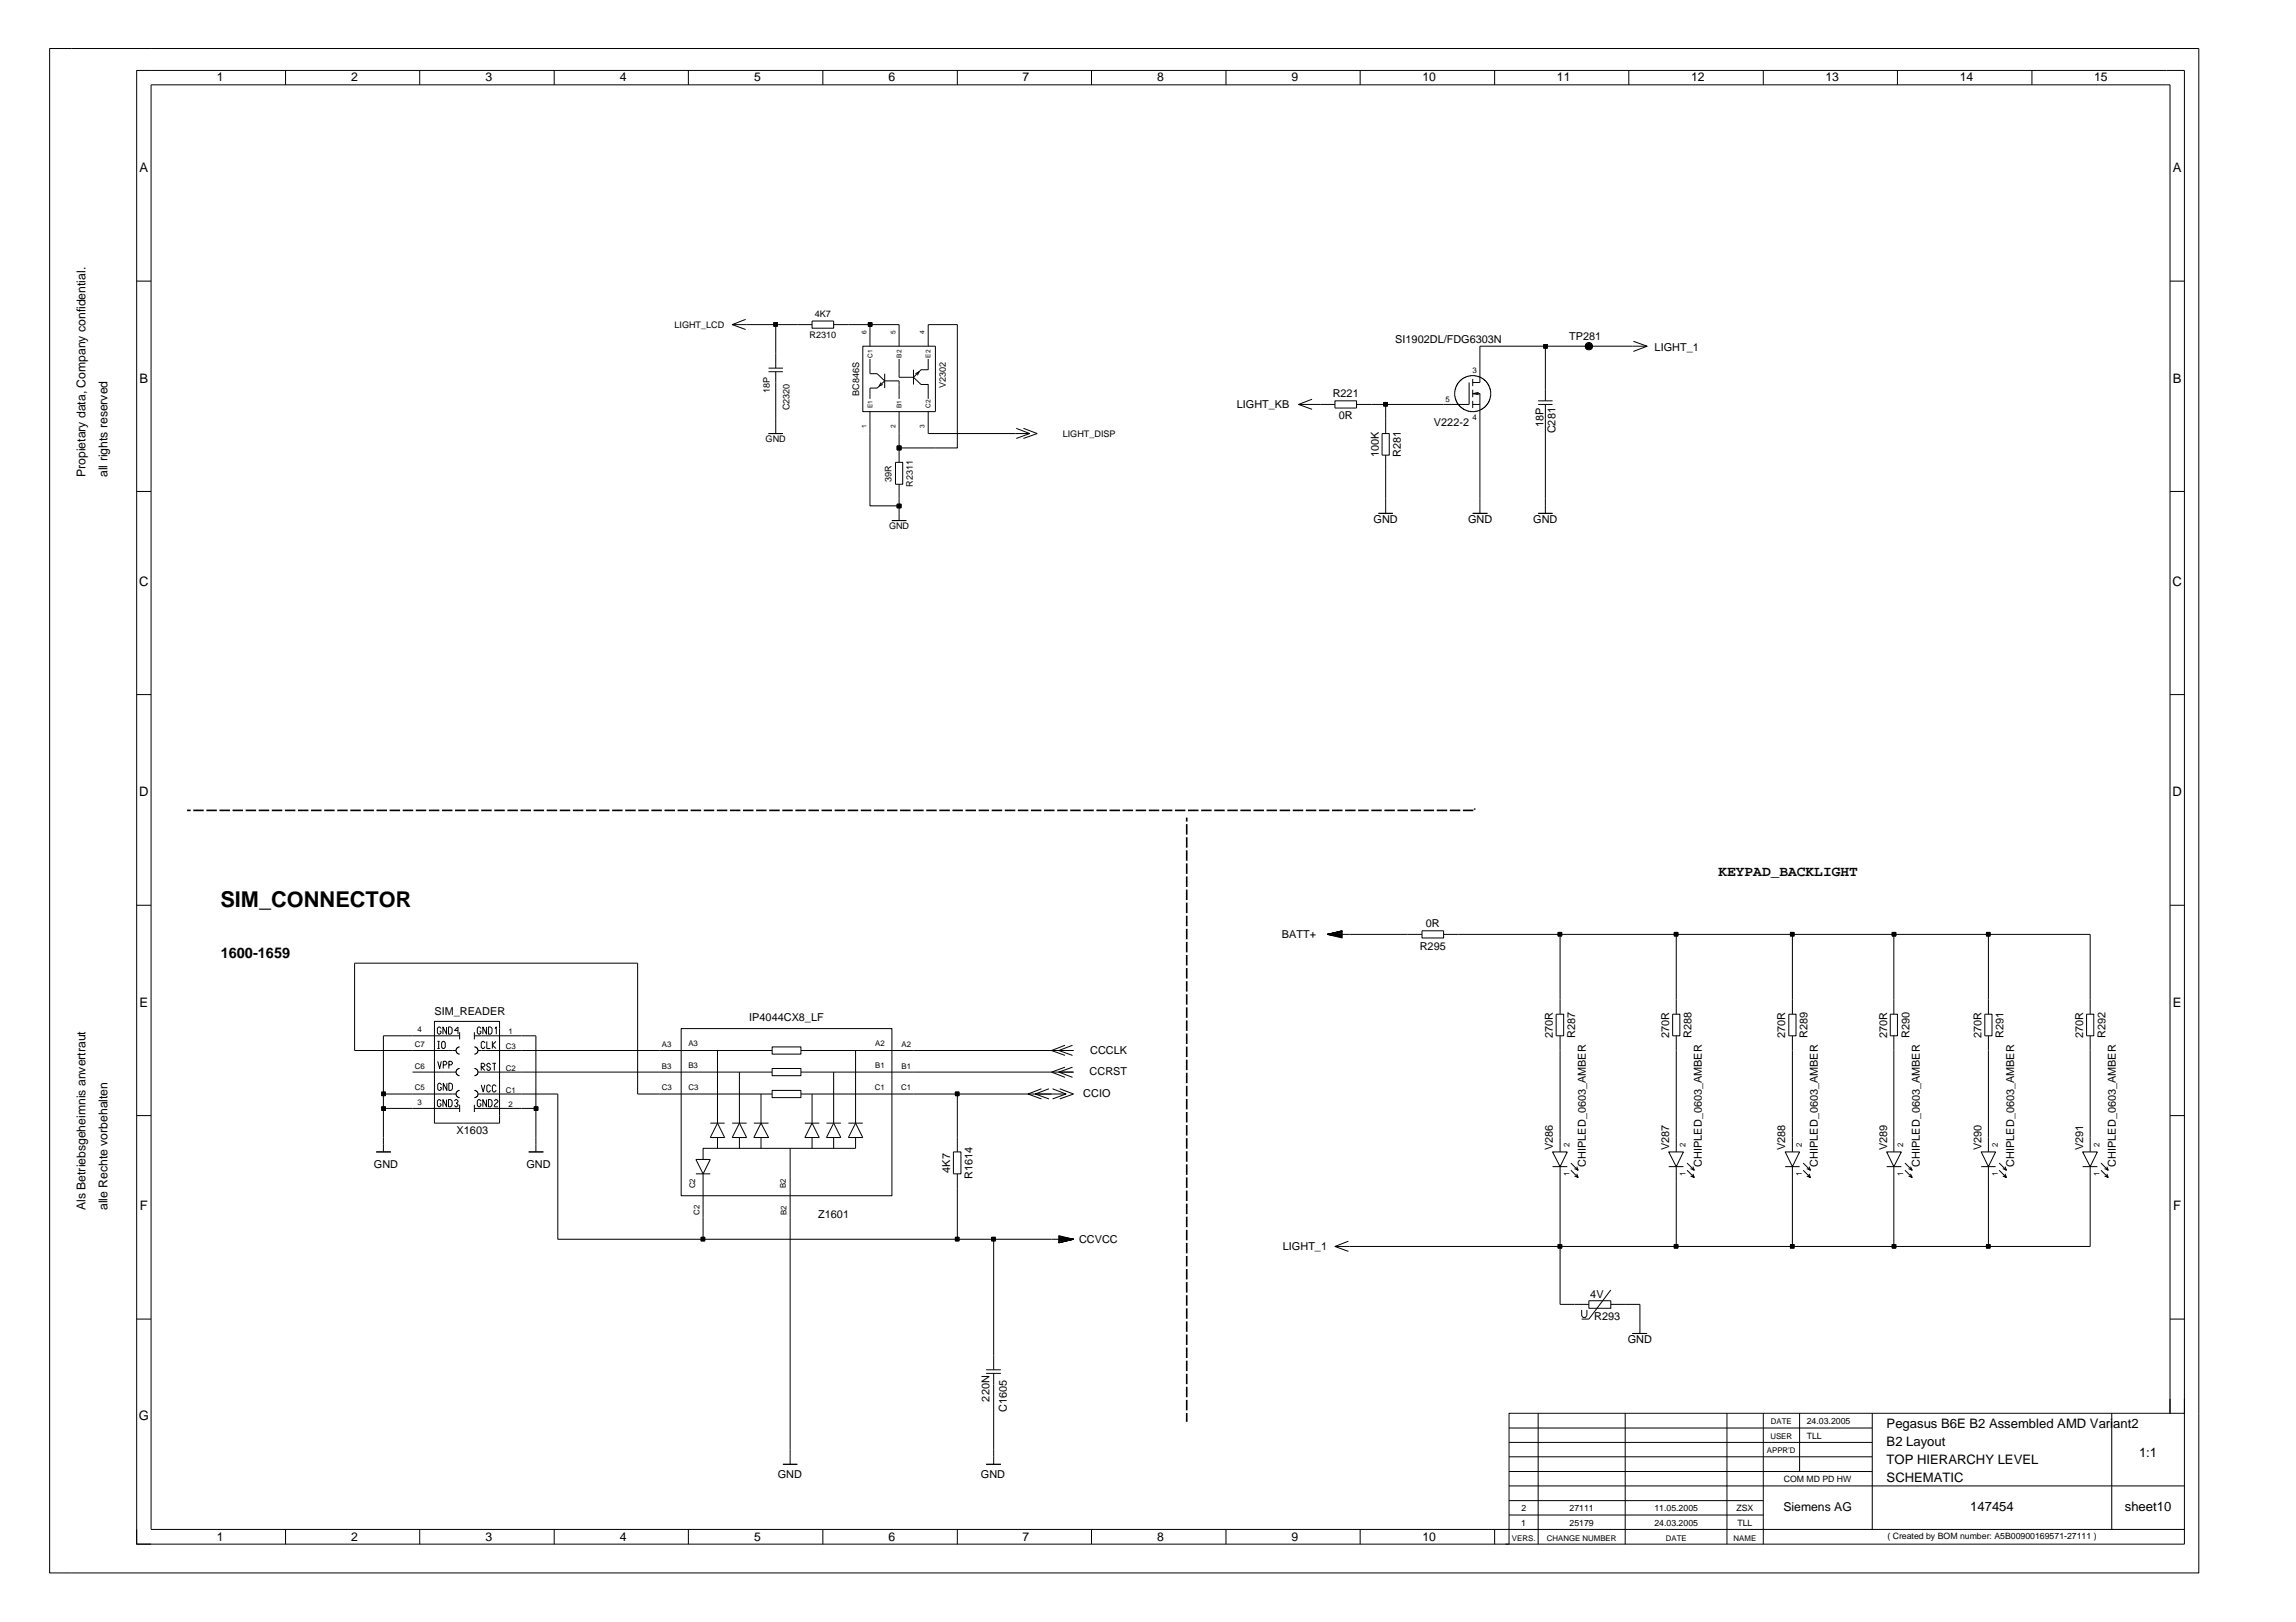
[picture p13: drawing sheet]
<svg xmlns="http://www.w3.org/2000/svg" width="594mm" height="420mm" viewBox="0 0 594 420" stroke-linecap="round" stroke-linejoin="round" font-family="sans-serif">
<defs><g id="words">
<text font-size="5.6" x="57" y="234.7">SIM_CONNECTOR</text>
<g font-size="3.8">
<text x="444.6" y="226.8">KEYPAD_BACKLIGHT</text>
<text x="57.1" y="247.8">1600-1659</text>
</g>
<g font-size="3.4">
<text x="36.1" y="44.6">A</text>
<text x="562.2" y="44.6">A</text>
<text x="36.1" y="99">B</text>
<text x="562.2" y="99">B</text>
<text x="36" y="151.7">C</text>
<text x="562.1" y="151.7">C</text>
<text x="36" y="206.1">D</text>
<text x="562.1" y="206.1">D</text>
<text x="36.1" y="260.6">E</text>
<text x="562.2" y="260.6">E</text>
<text x="36.2" y="313.2">F</text>
<text x="562.3" y="313.2">F</text>
<text x="35.9" y="367.7">G</text>
<text x="488.2" y="369.6">Pegasus B6E B2 Assembled AMD Variant2</text>
<text x="488.2" y="374.3">B2 Layout</text>
<text x="553.5" y="377">1:1</text>
<text x="488.2" y="383.7">SCHEMATIC</text>
<text x="488.2" y="379">TOP HIERARCHY LEVEL</text>
<text x="509.8" y="391.2">147454</text>
<text x="549.8" y="391.2">sheet10</text>
</g>
<g font-size="3.2">
<text x="56.1" y="21">1</text>
<text x="90.9" y="21">2</text>
<text x="125.6" y="21">3</text>
<text x="160.4" y="21">4</text>
<text x="195.1" y="21">5</text>
<text x="229.9" y="21">6</text>
<text x="264.6" y="21">7</text>
<text x="299.4" y="21">8</text>
<text x="334.2" y="21">9</text>
<text x="368" y="21">10</text>
<text x="402.8" y="21">11</text>
<text x="437.6" y="21">12</text>
<text x="472.4" y="21">13</text>
<text x="507.1" y="21">14</text>
<text x="541.9" y="21">15</text>
<text x="22.2" y="123.5" transform="rotate(-90 22.2 123.5)">Propietary data, Company confidential.</text>
<text x="27.8" y="123.5" transform="rotate(-90 27.8 123.5)">all rights reserved</text>
<text x="22.2" y="313.2" transform="rotate(-90 22.2 313.2)">Als Betriebsgeheimnis anvertraut</text>
<text x="27.8" y="313.2" transform="rotate(-90 27.8 313.2)">alle Rechte vorbehalten</text>
<text x="461.4" y="391.2">Siemens AG</text>
<text x="56.1" y="398.7">1</text>
<text x="90.9" y="398.7">2</text>
<text x="125.6" y="398.7">3</text>
<text x="160.4" y="398.7">4</text>
<text x="195.1" y="398.7">5</text>
<text x="229.9" y="398.7">6</text>
<text x="264.6" y="398.7">7</text>
<text x="299.4" y="398.7">8</text>
<text x="334.2" y="398.7">9</text>
<text x="368" y="398.7">10</text>
</g>
<g font-size="2.8">
<text x="361" y="88.9">SI1902DL/FDG6303N</text>
<text x="406" y="88">TP281</text>
<text x="428.1" y="90.7">LIGHT_1</text>
<text x="320" y="105.6">LIGHT_KB</text>
<text x="344.8" y="102.8">R221</text>
<text x="346.4" y="108.5">0R</text>
<text x="371" y="110.4">V222-2</text>
<text x="399.3" y="110.5" transform="rotate(-90 399.3 110.5)">18P</text>
<text x="402.5" y="112.2" transform="rotate(-90 402.5 112.2)">C281</text>
<text x="356.8" y="118.3" transform="rotate(-90 356.8 118.3)">100K</text>
<text x="362.5" y="118.4" transform="rotate(-90 362.5 118.4)">R281</text>
<text x="355.4" y="135.3">GND</text>
<text x="379.9" y="135.3">GND</text>
<text x="396.7" y="135.3">GND</text>
<text x="368.9" y="240">0R</text>
<text x="331.7" y="242.8">BATT+</text>
<text x="367.4" y="245.8">R295</text>
<text x="112.4" y="262.7">SIM_READER</text>
<text x="193.9" y="264.4">IP4044CX8_LF</text>
<text x="401.8" y="268.7" transform="rotate(-90 401.8 268.7)">270R</text>
<text x="407.6" y="268.7" transform="rotate(-90 407.6 268.7)">R287</text>
<text x="431.9" y="268.7" transform="rotate(-90 431.9 268.7)">270R</text>
<text x="437.6" y="268.7" transform="rotate(-90 437.6 268.7)">R288</text>
<text x="461.9" y="268.7" transform="rotate(-90 461.9 268.7)">270R</text>
<text x="467.7" y="268.7" transform="rotate(-90 467.7 268.7)">R289</text>
<text x="488.3" y="268.7" transform="rotate(-90 488.3 268.7)">270R</text>
<text x="494" y="268.7" transform="rotate(-90 494 268.7)">R290</text>
<text x="512.7" y="268.7" transform="rotate(-90 512.7 268.7)">270R</text>
<text x="518.4" y="268.7" transform="rotate(-90 518.4 268.7)">R291</text>
<text x="539" y="268.7" transform="rotate(-90 539 268.7)">270R</text>
<text x="544.8" y="268.7" transform="rotate(-90 544.8 268.7)">R292</text>
<text x="282.1" y="272.7">CCCLK</text>
<text x="281.9" y="278.3">CCRST</text>
<text x="280.3" y="284">CCIO</text>
<text x="118.2" y="293.5">X1603</text>
<text x="401.8" y="297.7" transform="rotate(-90 401.8 297.7)">V286</text>
<text x="431.9" y="297.7" transform="rotate(-90 431.9 297.7)">V287</text>
<text x="461.9" y="297.7" transform="rotate(-90 461.9 297.7)">V288</text>
<text x="488.3" y="297.7" transform="rotate(-90 488.3 297.7)">V289</text>
<text x="512.7" y="297.7" transform="rotate(-90 512.7 297.7)">V290</text>
<text x="539" y="297.7" transform="rotate(-90 539 297.7)">V291</text>
<text x="96.7" y="302.3">GND</text>
<text x="136.2" y="302.3">GND</text>
<text x="245.9" y="303.5" transform="rotate(-90 245.9 303.5)">4K7</text>
<text x="251.6" y="305.2" transform="rotate(-90 251.6 305.2)">R1614</text>
<text x="410.3" y="302" transform="rotate(-90 410.3 302)">CHIPLED_0603_AMBER</text>
<text x="440.3" y="302" transform="rotate(-90 440.3 302)">CHIPLED_0603_AMBER</text>
<text x="470.4" y="302" transform="rotate(-90 470.4 302)">CHIPLED_0603_AMBER</text>
<text x="496.7" y="302" transform="rotate(-90 496.7 302)">CHIPLED_0603_AMBER</text>
<text x="521.1" y="302" transform="rotate(-90 521.1 302)">CHIPLED_0603_AMBER</text>
<text x="547.4" y="302" transform="rotate(-90 547.4 302)">CHIPLED_0603_AMBER</text>
<text x="211.7" y="315.3">Z1601</text>
<text x="279.2" y="321.8">CCVCC</text>
<text x="331.9" y="323.6">LIGHT_1</text>
<text x="411.5" y="335.8">4V</text>
<text x="412.5" y="341.6">R293</text>
<text x="421.2" y="347.7">GND</text>
<text x="256" y="362.7" transform="rotate(-90 256 362.7)">220N</text>
<text x="260.5" y="365.4" transform="rotate(-90 260.5 365.4)">C1605</text>
<text x="201.2" y="382.6">GND</text>
<text x="253.8" y="382.6">GND</text>
</g>
<g font-size="2.3">
<text x="210.8" y="82">4K7</text>
<text x="174.5" y="84.8">LIGHT_LCD</text>
<text x="209.4" y="87.6">R2310</text>
<text x="199.2" y="101.8" transform="rotate(-90 199.2 101.8)">18P</text>
<text x="244.7" y="100.5" transform="rotate(-90 244.7 100.5)">V2302</text>
<text x="204.3" y="106.2" transform="rotate(-90 204.3 106.2)">C2320</text>
<text x="222.3" y="102.4" transform="rotate(-90 222.3 102.4)">BC846S</text>
<text x="275" y="113.1">LIGHT_DISP</text>
<text x="198.1" y="114.3">GND</text>
<text x="230.7" y="124.7" transform="rotate(-90 230.7 124.7)">39R</text>
<text x="236.2" y="126" transform="rotate(-90 236.2 126)">R2311</text>
<text x="230" y="136.9">GND</text>
<text x="467.5" y="368.7">24.03.2005</text>
<text x="467.5" y="372.4">TLL</text>
<text x="461.5" y="383.7">COM MD PD HW</text>
<text x="393.6" y="394.9">1</text>
<text x="393.6" y="391.2">2</text>
<text x="406.1" y="391.2">27111</text>
<text x="406.1" y="394.9">25179</text>
<text x="428.1" y="394.9">24.03.2005</text>
<text x="428.1" y="391.2">11.05.2005</text>
<text x="449.3" y="391.2">ZSX</text>
<text x="449.6" y="394.9">TLL</text>
<text x="488.4" y="398.2">( Created by BOM number: A5B00900169571-27111 )</text>
</g>
<g font-size="2">
<text x="381" y="96.4">3</text>
<text x="374" y="104">5</text>
<text x="381" y="108.7">4</text>
<text x="108" y="267.2">4</text>
<text x="131.6" y="267.7">1</text>
<text x="107.3" y="271">C7</text>
<text x="130.8" y="271.5">C3</text>
<text x="171.3" y="271">A3</text>
<text x="178.1" y="270.8">A3</text>
<text x="226.4" y="270.8">A2</text>
<text x="233.3" y="271">A2</text>
<text x="107.3" y="276.5">C6</text>
<text x="130.8" y="277.1">C2</text>
<text x="171.3" y="276.5">B3</text>
<text x="178.1" y="276.4">B3</text>
<text x="226.4" y="276.4">B1</text>
<text x="233.3" y="276.5">B1</text>
<text x="107.3" y="282.2">C5</text>
<text x="108" y="285.9">3</text>
<text x="130.8" y="282.8">C1</text>
<text x="131.6" y="286.5">2</text>
<text x="171.2" y="282.2">C3</text>
<text x="178.1" y="282">C3</text>
<text x="226.3" y="282">C1</text>
<text x="233.2" y="282.2">C1</text>
<text x="406.1" y="296.8" transform="rotate(-90 406.1 296.8)">2</text>
<text x="436.1" y="296.8" transform="rotate(-90 436.1 296.8)">2</text>
<text x="466.2" y="296.8" transform="rotate(-90 466.2 296.8)">2</text>
<text x="492.4" y="296.8" transform="rotate(-90 492.4 296.8)">2</text>
<text x="516.9" y="296.8" transform="rotate(-90 516.9 296.8)">2</text>
<text x="543.2" y="296.8" transform="rotate(-90 543.2 296.8)">2</text>
<text x="406.1" y="304.4" transform="rotate(-90 406.1 304.4)">1</text>
<text x="436.1" y="304.4" transform="rotate(-90 436.1 304.4)">1</text>
<text x="466.2" y="304.4" transform="rotate(-90 466.2 304.4)">1</text>
<text x="492.4" y="304.4" transform="rotate(-90 492.4 304.4)">1</text>
<text x="516.9" y="304.4" transform="rotate(-90 516.9 304.4)">1</text>
<text x="543.2" y="304.4" transform="rotate(-90 543.2 304.4)">1</text>
<text x="179.9" y="307.5" transform="rotate(-90 179.9 307.5)">C2</text>
<text x="203.3" y="307.5" transform="rotate(-90 203.3 307.5)">B2</text>
<text x="181" y="314.5" transform="rotate(-90 181 314.5)">C2</text>
<text x="203.5" y="314.5" transform="rotate(-90 203.5 314.5)">B2</text>
<text x="458.2" y="368.7">DATE</text>
<text x="457.2" y="376.1">APPR’D</text>
<text x="458.1" y="372.4">USER</text>
<text x="391.2" y="398.7">VERS.</text>
<text x="400.2" y="398.7">CHANGE NUMBER</text>
<text x="431" y="398.7">DATE</text>
<text x="448.6" y="398.7">NAME</text>
</g>
<g font-size="1.7">
<text x="224.2" y="86.4" transform="rotate(-90 224.2 86.4)">6</text>
<text x="231.7" y="86.4" transform="rotate(-90 231.7 86.4)">5</text>
<text x="239.2" y="86.4" transform="rotate(-90 239.2 86.4)">4</text>
<text x="225.7" y="92.7" transform="rotate(-90 225.7 92.7)">C1</text>
<text x="233.3" y="92.6" transform="rotate(-90 233.3 92.6)">B2</text>
<text x="240.8" y="92.6" transform="rotate(-90 240.8 92.6)">E2</text>
<text x="225.7" y="105.6" transform="rotate(-90 225.7 105.6)">E1</text>
<text x="233.3" y="105.6" transform="rotate(-90 233.3 105.6)">B1</text>
<text x="240.8" y="105.6" transform="rotate(-90 240.8 105.6)">C2</text>
<text x="224.2" y="110.7" transform="rotate(-90 224.2 110.7)">1</text>
<text x="231.7" y="110.7" transform="rotate(-90 231.7 110.7)">2</text>
<text x="239.2" y="110.7" transform="rotate(-90 239.2 110.7)">3</text>
</g>
</g></defs>
<g fill="none" stroke="#000" stroke-width=".26">
<path d="M12.8 12.6h556.1v394.5h-556.1zM73.9 18.2v3.8M108.6 18.2v3.8M143.4 18.2v3.8M178.1 18.2v3.8M212.9 18.2v3.8M247.7 18.2v3.8M282.4 18.2v3.8M317.2 18.2v3.8M351.9 18.2v3.8M386.7 18.2v3.8M421.4 18.2v3.8"/>
<path d="M456.2 18.2v3.8M491 18.2v3.8M525.8 18.2v3.8M35.4 72.8h3.7M561.5 72.8h3.7M189.5 84h20.6M192.9 82.7l-3.4 1.3 3.4 1.3M198.9 95.3h3.7M198.9 96.2h3.7M200.2 83.5h.9v.9h-.9zM200.7 84v11.3M200.7 96.2v16"/>
<path d="M210.1 83.1h5.6v1.8h-5.6zM215.7 84h16.9v5.6M223.2 89.6h18.8v16.9h-18.8zM224.7 83.5h.9v.9h-.9zM225.1 84v5.6M225.1 92.9v3.8h1.9l1.9 1.9M228 99l-.5 .9 .9-.4M228.9 98.6h3.7v4.6M228.9 98.6l-1.9 1.8h-1.9v2.8M228.9 96.7v3.7M232.6 92.9v4.7h3.8M236.4 97.6l1.9 1.9h1.9v3.7"/>
<path d="M236.4 95.7v3.8M236.9 96.7l.9-.5-.4 .9M240.2 89.6v-5.6h7.5v31.9h-15.1M240.2 92.9v2.8h-1.9l-1.9 1.9M380.1 99v5.7h-29.1M381.1 98.1v1.8M399.4 89.2h1v.9h-1zM399.9 89.6v14.1M410.7 89.2h.9v.9h-.9zM410.8 89.4l.5-.1 .2 .5-.6 .1zM422.6 88.3l3.6 1.3-3.6 1.4M426.2 89.6h-43.3v9.4h-1.8"/>
<path d="M198.9 112.2h3.7M225.1 106.5v24.4h7.5M231.7 119.7h1.9v5.6h-1.9zM232.1 115.4h1v1h-1zM232.6 106.5v13.2M240.2 106.5v5.7h26.2M262.9 110.9l3.5 1.3-3.5 1.3M264.8 110.9l3.6 1.3-3.6 1.3M336 104.7h9.4M339.5 103.3l-3.5 1.4 3.5 1.2M345.4 103.7h5.6v1.9h-5.6zM357.6 112.2h1.9v5.6h-1.9z"/>
<path d="M358 104.2h1v.9h-1zM358.5 104.7v7.5M358.5 117.8v15.1M381.1 101.9h1.8v31M381.1 104.7h1.8M381.1 100.9v1.9M381.1 103.7v1.9M382.6 101.5l-1.5 .4 1.5 .2M398 104.7h3.7M398 103.7h3.7M399.9 104.7v28.2M35.4 127.2h3.7"/>
<path d="M230.8 134.7h3.7M232.1 130.5h1v.9h-1zM232.6 125.3v9.4M356.7 132.9h3.7M381.1 132.9h3.8M398 132.9h3.7M561.5 127.2h3.7M35.4 179.8h3.7M561.5 179.8h3.7M35.4 234.3h3.7M561.5 234.3h3.7M347.3 240.9l-3.8 .9 3.8 1v-1.9l-3.8 .9 3.8-.7"/>
<path d="M347.3 241.2l-3.8 .6 3.8-.4M347.3 241.7l-3.8 .1h24.4M347.3 242l-3.8-.2 3.8 .4M347.3 242.3l-3.8-.5 3.8 .8M367.9 240.9h5.6v1.9h-5.6zM373.5 241.8h167.3v20.7M403.2 241.3h.9v1h-.9zM403.7 241.8v20.7M433.2 241.3h.9v1h-.9zM433.7 241.8v20.7M463.3 241.3h.9v1h-.9zM463.8 241.8v20.7"/>
<path d="M489.6 241.3h.9v1h-.9zM490 241.8v20.7M514 241.3h.9v1h-.9zM514.5 241.8v20.7M106.7 277.5h11.3M112.4 264.4h16.9v26.3h-16.9zM113.2 271.4h.6M113.2 269.5h.6M113.3 274.7l.5 1.8 .4-1.8M113.5 269.5v1.9M114.1 266.2l-.3-.4-.6 .3v1.2l.3 .4 .6-.4v-.4h-.3M114.6 269.5l.6 .4v1.1l-.3 .4-.6-.4v-1.1z"/>
<path d="M114.7 275.6h.6l.3-.3-.3-.6h-.6v1.8M115.5 265.8v1.9l-.9-1.9v1.9M116.1 265.8h.5l.4 .4v1l-.4 .5h-.5zM116.1 275.6h.6l.4-.3-.4-.6h-.6v1.8M118 271.9h-26.2v-22.6h73.2v33.9h34.8M118.5 266.7h-.9l.9-.9v1.9M118.9 276.5l-.6 .2-.3 .5 .2 .9 .7 .3M118.9 271l-.6 .1-.3 .5 .2 .9 .7 .3M118.9 268.1h-19.7v30M118.9 267.2v1.8M122.7 276.5l.6 .2 .4 .5-.1 .8-.9 .4M122.7 271l.6 .1 .4 .5-.1 .8-.9 .4"/>
<path d="M122.7 268.1h16v30M122.7 267.2v1.8M123.7 271.9h76.1M123.7 277.5h76.1M124.4 266.2l-.3-.4-.6 .3v1.2l.3 .4 .6-.4v-.4h-.3M124.5 277.1v-1.9h.6l.3 .3-.3 .6h-.6l.9 1M125.4 269.9l-.3-.4-.6 .4v1.1l.6 .4 .3-.5M125.9 265.8v1.9l-1-1.9v1.9M126 269.5v1.9h.9M126.4 265.8h.5l.4 .4v1l-.4 .5h-.5zM126.9 275.6l-.4-.4-.5 .3v.3l.9 .7-.4 .6h-.2l-.3-.6M127.4 275.2h.9"/>
<path d="M127.4 269.5v1.9M127.9 275.2v1.9M128.1 266.2l.3-.4v1.9M128.3 269.5l-.9 1 .9 .9M176.2 266.2h54.6v43.3h-54.6zM185.6 271.9v18.8M191.3 277.5v13.2M199.8 271h7.4v1.8h-7.4zM199.8 276.5h7.4v1.9h-7.4zM207.2 277.5h70.6M215.7 277.5v13.2M221.4 271.9v18.8"/>
<path d="M274 271.9l3.5 1.3M275.6 270.5l-3.5 1.4 3.5 1.3M275.6 276.2l-3.5 1.3 3.5 1.3M277.5 276.2l-3.5 1.3 3.5 1.3M277.5 270.5l-3.5 1.4h3.8h-70.6M402.6 262.5h2v5.6h-2zM403.7 268.1v30M432.8 262.5h1.8v5.6h-1.8zM433.7 268.1v30M462.8 262.5h1.9v5.6h-1.9zM463.8 268.1v30M489.1 262.5h1.9v5.6h-1.9z"/>
<path d="M490 268.1v30M513.6 262.5h1.8v5.6h-1.8zM514.5 268.1v30M539.9 262.5h1.9v5.6h-1.9zM540.8 268.1v30M35.4 288.7h3.7M97.3 298.1h3.8M98.8 286.5h.9v.9h-.9zM98.8 282.6h.9v1h-.9zM99.2 283.2h18.8M99.2 286.9h19.7M114.1 285l-.3-.4-.6 .3v1.2l.3 .4 .6-.4v-.4h-.3"/>
<path d="M114.2 280.8l-.4-.4-.5 .3v1.2l.3 .3 .6-.3v-.4h-.4M115.5 284.6v1.9l-.9-1.9v1.9M115.6 280.4v1.8l-.9-1.8v1.8M116.1 284.6h.5l.4 .4v.9l-.4 .6h-.5zM116.1 280.4h.5l.5 .4v.9l-.5 .5h-.5zM117.6 284.9l.3-.3 .6 .3v.3l-.4 .3 .4 .4v.2l-.3 .4-.6-.4M118.9 282.2l-.6 .2-.3 .5 .2 .8 .7 .4M118.9 285.9v1.9M122.7 282.2l.6 .2 .4 .5-.1 .8-.9 .4M122.7 285.9v1.9M122.7 286.9h16M123.7 283.2h20.6v37.5h37.6"/>
<path d="M124.4 285l-.3-.4-.6 .3v1.2l.3 .4 .6-.4v-.4h-.3M124.5 280.8l.5 1.8 .4-1.8M125.9 284.6v1.9l-1-1.9v1.9M126.4 284.6h.5l.4 .4v.9l-.4 .6h-.5zM126.9 281.2l-.4-.4-.5 .3v1.2l.5 .3 .4-.5M127.9 284.9l.6-.3 .3 .6a1.47 1.47 0 0 0-.9 1.3h.9M128.3 281.2l-.3-.4-.6 .3v1.2l.6 .3 .3-.5M136.8 298.1h3.8M138.2 286.5h1v.9h-1zM183.8 290.7h3.7M185.6 290.7l1.9 3.7h-3.7zM185.6 294.4v2.8"/>
<path d="M189.5 290.7h3.7M191.3 290.7l1.9 3.7h-3.7zM191.3 294.4v2.8M195 290.7h3.9M196.9 290.7l2 3.7h-3.9zM196.9 283.2v7.5M196.9 294.4v2.8M199.8 282.2h7.4v1.9h-7.4zM204.4 297.2v81.8M207.2 283.2h68.6M208.3 290.7h3.7M210.1 290.7l1.9 3.7h-3.7z"/>
<path d="M210.1 283.2v7.5M210.1 294.4v2.8M213.8 290.7h3.8M215.7 290.7l1.9 3.7h-3.8zM215.7 294.4v2.8M219.5 290.7h3.7M221.4 294.4v2.8h-39.5v2.9M221.4 290.7l1.8 3.7h-3.7zM246.7 298.1h1.9v5.7h-1.9zM247.2 282.6h.9v1h-.9zM247.7 283.2v14.9M269.5 281.8l-3.5 1.4 3.5 1.2"/>
<path d="M271.4 281.8l-3.5 1.4 3.5 1.2M272.3 281.8l3.5 1.4-3.5 1.2M274.2 281.8l3.6 1.4-3.6 1.2M401.7 298.1h3.8l-1.8 3.8zM431.8 298.1h3.8l-1.9 3.8zM461.9 298.1h3.7l-1.8 3.8zM488.2 298.1h3.8l-2 3.8zM512.6 298.1h3.8l-1.9 3.8zM538.9 298.1h3.8l-1.9 3.8zM561.5 288.7h3.7M180.1 300.1h3.7l-1.9 3.7zM180.1 303.8h3.7"/>
<path d="M181.9 303.8v16.9M247.7 303.8v16.9M274 320l3.8 .7-3.8-.5M401.7 301.9h3.8M403.7 301.9v35.7h7.4M406.5 302.9l1.8 1.8-.9-.3M406.5 301l1.8 1.9M408 301.9l.3 1-.9-.4M408 303.8l.3 .9M431.8 301.9h3.8M433.7 301.9v20.7M436.5 302.9l1.9 1.8-1-.3"/>
<path d="M436.5 301l1.9 1.9M438 301.9l.4 1-1-.4M438 303.8l.4 .9M461.9 301.9h3.7M463.8 301.9v20.7M466.6 302.9l1.8 1.8-.9-.3M466.6 301l1.8 1.9M468.1 301.9l.3 1-.9-.4M468.1 303.8l.3 .9M488.2 301.9h3.8M490 301.9v20.7M492.9 302.9l1.9 1.8-1-.3"/>
<path d="M492.9 301l1.9 1.9M494.3 301.9l.5 1-1-.4M494.3 303.8l.5 .9M512.6 301.9h3.8M514.5 301.9v20.7M517.3 302.9l1.8 1.8-.9-.3M517.3 301l1.8 1.9M518.8 301.9l.3 1-.9-.4M518.8 303.8l.3 .9M538.9 301.9h3.8M540.8 301.9v20.7h-195.4M543.6 302.9l1.9 1.8-1-.3"/>
<path d="M543.6 301l1.9 1.9M545.1 301.9l.4 1-1-.4M545.1 303.8l.4 .9M181.4 320.2h.9v1h-.9zM181.9 320.7h95.9l-3.8 .2M247.2 320.2h.9v1h-.9zM256.6 320.2h.9v1h-.9zM257.1 320.7v33.8M274 321.5l3.8-.8-3.8 1v-1.9l3.8 .9-3.8 1M274 321.1l3.8-.4-3.8 .6M274 320.3l3.8 .4-3.8-.1M348.9 321.3l-3.5 1.3 3.5 1.3"/>
<path d="M403.2 322.1h.9v.9h-.9zM409.3 339v1.5l.4 .5h.5l.4-.5v-1.5M411.1 336.7h5.7v1.9h-5.7zM416.8 333.9l-5.7 7.5h-1.8M416.8 337.6h7.5v7.5M433.2 322.1h.9v.9h-.9zM463.3 322.1h.9v.9h-.9zM489.6 322.1h.9v.9h-.9zM514 322.1h.9v.9h-.9zM35.4 341.4h3.7M255.2 354.5h3.8M255.2 355.5h3.8"/>
<path d="M257.1 355.5v23.5M422.4 345.1h3.8M561.5 341.4h3.7M202.6 379h3.7M255.2 379h3.8M390.5 377h93.9M390.5 373.3h93.9M390.5 369.6h93.9M398 365.8v33.9M420.5 365.8v33.9M446.8 365.8v33.9M456.2 365.8v33.9"/>
<path d="M465.6 365.8v15.1M484.4 365.8v30M546.4 365.8v30M561.5 365.8v-343.8h-522.4v373.8h526.1M565.2 365.8v-347.6h-529.8v381.5h3.7M35.4 395.8v3.9h3.7M39.1 399.7h526.1v-33.9h-174.7v33.9M73.9 395.8v3.9M108.6 395.8v3.9M143.4 395.8v3.9M178.1 395.8v3.9M212.9 395.8v3.9"/>
<path d="M247.7 395.8v3.9M282.4 395.8v3.9M317.2 395.8v3.9M351.9 395.8v3.9M386.7 395.8v3.9M390.5 392.1h65.7M390.5 388.4h65.7M390.5 384.6h174.7M390.5 380.9h93.9"/>
<circle cx="411.1" cy="89.6" r=".69"/>
<circle cx="411.1" cy="89.6" r=".17"/>
<circle cx="411.1" cy="89.6" r=".94"/>
<circle cx="411.2" cy="89.6" r=".51"/>
<circle cx="381.1" cy="101.9" r="4.6"/>
</g>
<g fill="#000">
<path d="M200.2 83.5h.9v.9h-.9z" fill-rule="evenodd"/>
<path d="M224.7 83.5h.9v.9h-.9z" fill-rule="evenodd"/>
<path d="M399.4 89.2h1v.9h-1z" fill-rule="evenodd"/>
<path d="M410.7 89.2h.9v.9h-.9z" fill-rule="evenodd"/>
<path d="M232.1 115.4h1v1h-1z" fill-rule="evenodd"/>
<path d="M358 104.2h1v.9h-1z" fill-rule="evenodd"/>
<path d="M232.1 130.5h1v.9h-1z" fill-rule="evenodd"/>
<path d="M403.2 241.3h.9v1h-.9z" fill-rule="evenodd"/>
<path d="M433.2 241.3h.9v1h-.9z" fill-rule="evenodd"/>
<path d="M463.3 241.3h.9v1h-.9z" fill-rule="evenodd"/>
<path d="M489.6 241.3h.9v1h-.9z" fill-rule="evenodd"/>
<path d="M514 241.3h.9v1h-.9z" fill-rule="evenodd"/>
<path d="M98.8 286.5h.9v.9h-.9z" fill-rule="evenodd"/>
<path d="M98.8 282.6h.9v1h-.9z" fill-rule="evenodd"/>
<path d="M138.2 286.5h1v.9h-1z" fill-rule="evenodd"/>
<path d="M247.2 282.6h.9v1h-.9z" fill-rule="evenodd"/>
<path d="M181.4 320.2h.9v1h-.9z" fill-rule="evenodd"/>
<path d="M247.2 320.2h.9v1h-.9z" fill-rule="evenodd"/>
<path d="M256.6 320.2h.9v1h-.9z" fill-rule="evenodd"/>
<path d="M403.2 322.1h.9v.9h-.9z" fill-rule="evenodd"/>
<path d="M433.2 322.1h.9v.9h-.9z" fill-rule="evenodd"/>
<path d="M463.3 322.1h.9v.9h-.9z" fill-rule="evenodd"/>
<path d="M489.6 322.1h.9v.9h-.9z" fill-rule="evenodd"/>
<path d="M514 322.1h.9v.9h-.9z" fill-rule="evenodd"/>
</g>
<g fill="none" stroke="#000" stroke-width=".42">
<path d="M48.4 209.7h.9M50 209.7h2.7M53.4 209.7h2.7M56.8 209.7h2.7M60.2 209.7h2.7M63.6 209.7h2.7M66.9 209.7h2.8M70.3 209.7h2.7M73.7 209.7h2.7M77.1 209.7h2.7M80.5 209.7h2.7M83.9 209.7h2.7"/>
<path d="M87.3 209.7h2.7M90.7 209.7h2.7M94 209.7h2.7M97.4 209.7h2.7M100.8 209.7h2.7M104.2 209.7h2.7M107.6 209.7h2.7M111 209.7h2.7M114.4 209.7h2.7M117.7 209.7h2.8M121.1 209.7h2.7M124.5 209.7h2.7"/>
<path d="M127.9 209.7h2.7M131.3 209.7h2.7M134.7 209.7h2.7M138.1 209.7h2.7M141.5 209.7h2.7M144.8 209.7h2.7M148.2 209.7h2.7M151.6 209.7h2.7M155 209.7h2.7M158.4 209.7h2.7M161.8 209.7h2.7M165.2 209.7h2.7"/>
<path d="M168.5 209.7h2.8M171.9 209.7h2.7M175.3 209.7h2.7M178.7 209.7h2.7M182.1 209.7h2.7M185.5 209.7h2.7M188.9 209.7h2.7M192.3 209.7h2.7M195.6 209.7h2.7M199 209.7h2.7M202.4 209.7h2.7M205.8 209.7h2.7"/>
<path d="M209.2 209.7h2.7M212.6 209.7h2.7M216 209.7h2.7M219.3 209.7h2.8M222.7 209.7h2.7M226.1 209.7h2.7M229.5 209.7h2.7M232.9 209.7h2.7M236.3 209.7h2.7M239.7 209.7h2.7M243.1 209.7h2.7M246.4 209.7h2.7"/>
<path d="M249.8 209.7h2.7M253.2 209.7h2.7M256.6 209.7h2.7M260 209.7h2.7M263.4 209.7h2.7M266.8 209.7h2.7M270.1 209.7h2.8M273.5 209.7h2.7M276.9 209.7h2.7M280.3 209.7h2.7M283.7 209.7h2.7M287.1 209.7h2.7"/>
<path d="M290.5 209.7h2.7M293.9 209.7h2.7M297.2 209.7h2.7M300.6 209.7h2.7M304 209.7h2.7M307.1 211.6v1M307.1 213.3v2.7M307.1 216.7v2.7M307.4 209.7h2.7M310.8 209.7h2.7M314.2 209.7h2.7M317.6 209.7h2.7"/>
<path d="M320.9 209.7h2.8M324.3 209.7h2.7M327.7 209.7h2.7M331.1 209.7h2.7M334.5 209.7h2.7M337.9 209.7h2.7M341.3 209.7h2.7M344.7 209.7h2.7M348 209.7h2.7M351.4 209.7h2.7M354.8 209.7h2.7M358.2 209.7h2.7"/>
<path d="M361.6 209.7h2.7M365 209.7h2.7M368.4 209.7h2.7M371.7 209.7h2.8M375.1 209.7h2.7M378.5 209.7h2.7M381.6 209.2v.4M307.1 220.1v2.7M307.1 223.5v2.7M307.1 226.9v2.7M307.1 230.2v2.7M307.1 233.6v2.7"/>
<path d="M307.1 237v2.7M307.1 240.4v2.7M307.1 243.8v2.7M307.1 247.2v2.7M307.1 250.6v2.7M307.1 253.9v2.8M307.1 257.3v2.7M307.1 260.7v2.7M307.1 264.1v2.7M307.1 267.5v2.7M307.1 270.9v2.7M307.1 274.3v2.7"/>
<path d="M307.1 277.7v2.7M307.1 281v2.7M307.1 284.4v2.7M307.1 287.8v2.7M307.1 291.2v2.7M307.1 294.6v2.7M307.1 298v2.7M307.1 301.4v2.7M307.1 304.7v2.8M307.1 308.1v2.7M307.1 311.5v2.7M307.1 314.9v2.7"/>
<path d="M307.1 318.3v2.7M307.1 321.7v2.7M307.1 325.1v2.7M307.1 328.5v2.7M307.1 331.8v2.7M307.1 335.2v2.7M307.1 338.6v2.7M307.1 342v2.7M307.1 345.4v2.7M307.1 348.8v2.7M307.1 352.2v2.7M307.1 355.5v2.8"/>
<path d="M307.1 358.9v2.7M307.1 362.3v2.7M307.1 365.7v2.3"/>
</g>
<use href="#words"/>
</svg>
